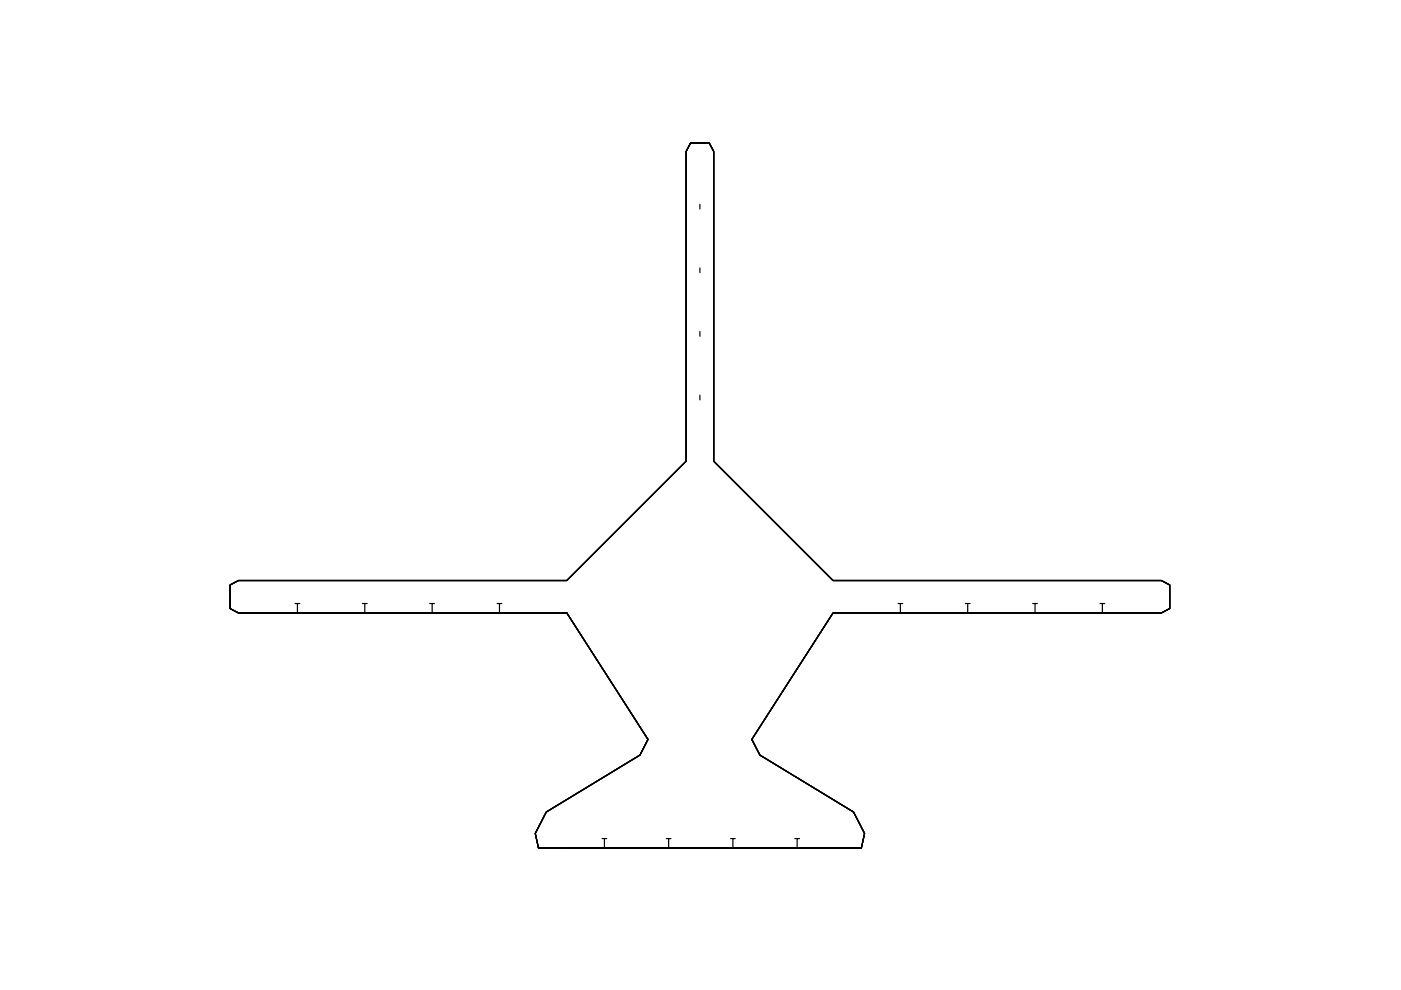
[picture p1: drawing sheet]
<svg xmlns="http://www.w3.org/2000/svg" width="297mm" height="210mm" viewBox="0 0 297 210" stroke-linecap="round" stroke-linejoin="round" font-family="sans-serif">
<!-- layer: 0 -->
<g fill="none" stroke="#000" stroke-width=".25">
<path d="M148.4 43.3v1M148.4 56.8v1M148.4 70.3v1M148.4 83.8v1M48.8 124l1.7-.9h69.7l25.3-25.3v-65.7l.9-1.8h4l.9 1.8v65.7l25.3 25.3h69.6l1.8 .9v5l-1.8 1h-69.6l-17.2 26.8 1.7 3.3 19.9 12.1 2.3 4.5-.7 3.1h-68.4l-.7-3.1 2.3-4.5 19.9-12.1 1.7-3.3-17.2-26.8h-69.7l-1.7-1zM50.5 130h21.2h-21.2l-1.7-1v-5l1.7-.9h69.7l25.3-25.3v-65.7l.9-1.8h4l.9 1.8v65.7l25.3 25.3h69.6l1.8 .9v5l-1.8 1h-69.6l-17.2 26.8 1.7 3.3 19.9 12.1 2.3 4.5-.7 3.1h-34.2h34.2h-34.2h34.2l.7-3.1-2.3-4.5-19.9-12.1-1.7-3.3 17.2-26.8h69.6l1.8-1v-5l-1.8-.9h-69.6l-25.3-25.3v-65.7l-.9-1.8h-4l-.9 1.8v65.7l-25.3 25.3h-69.7l-1.7 .9v5l1.7 1h21.2M62.6 128h.5M63.1 130h57.1l17.2 26.8-1.7 3.3-19.9 12.1-2.3 4.5 .7 3.1h13.9M63.1 130h57.1l17.2 26.8-1.7 3.3-19.9 12.1-2.3 4.5 .7 3.1h6M63.6 128h-.5v2M71.7 130h48.5l17.2 26.8-1.7 3.3-19.9 12.1-2.3 4.5 .7 3.1h54.8v-2h.5M71.7 130h48.5z"/>
<path d="M71.7 130h-21.2l-1.7-1v-5l1.7-.9h69.7l25.3-25.3v-65.7l.9-1.8h4l.9 1.8v65.7l25.3 25.3h69.6l1.8 .9v5l-1.8 1h-69.6l-17.2 26.8 1.7 3.3 19.9 12.1 2.3 4.5-.7 3.1h-62.4M76.8 128h.5M77.8 128h-.5v2M91.1 128h.5M92.1 128h-.5v2h-28.5M105.4 128h1M105.9 128v2h14.3l17.2 26.8-1.7 3.3-19.9 12.1-2.3 4.5 .7 3.1h13.9M190.4 128h.5M191.4 128h-.5v2M204.7 128h1M205.2 128v2M219 128h.4"/>
<path d="M219.9 128h-.5v2M233.2 128h.5v2M233.7 128h.5M120.2 179.8h28.2h-28.2M127.6 177.8h1M128.1 177.8v2M141.3 177.8h.5M142.3 177.8h-.5v2M154.9 177.8h.5M155.9 177.8h-.5v2M168.5 177.8h.5"/>
</g>
</svg>
